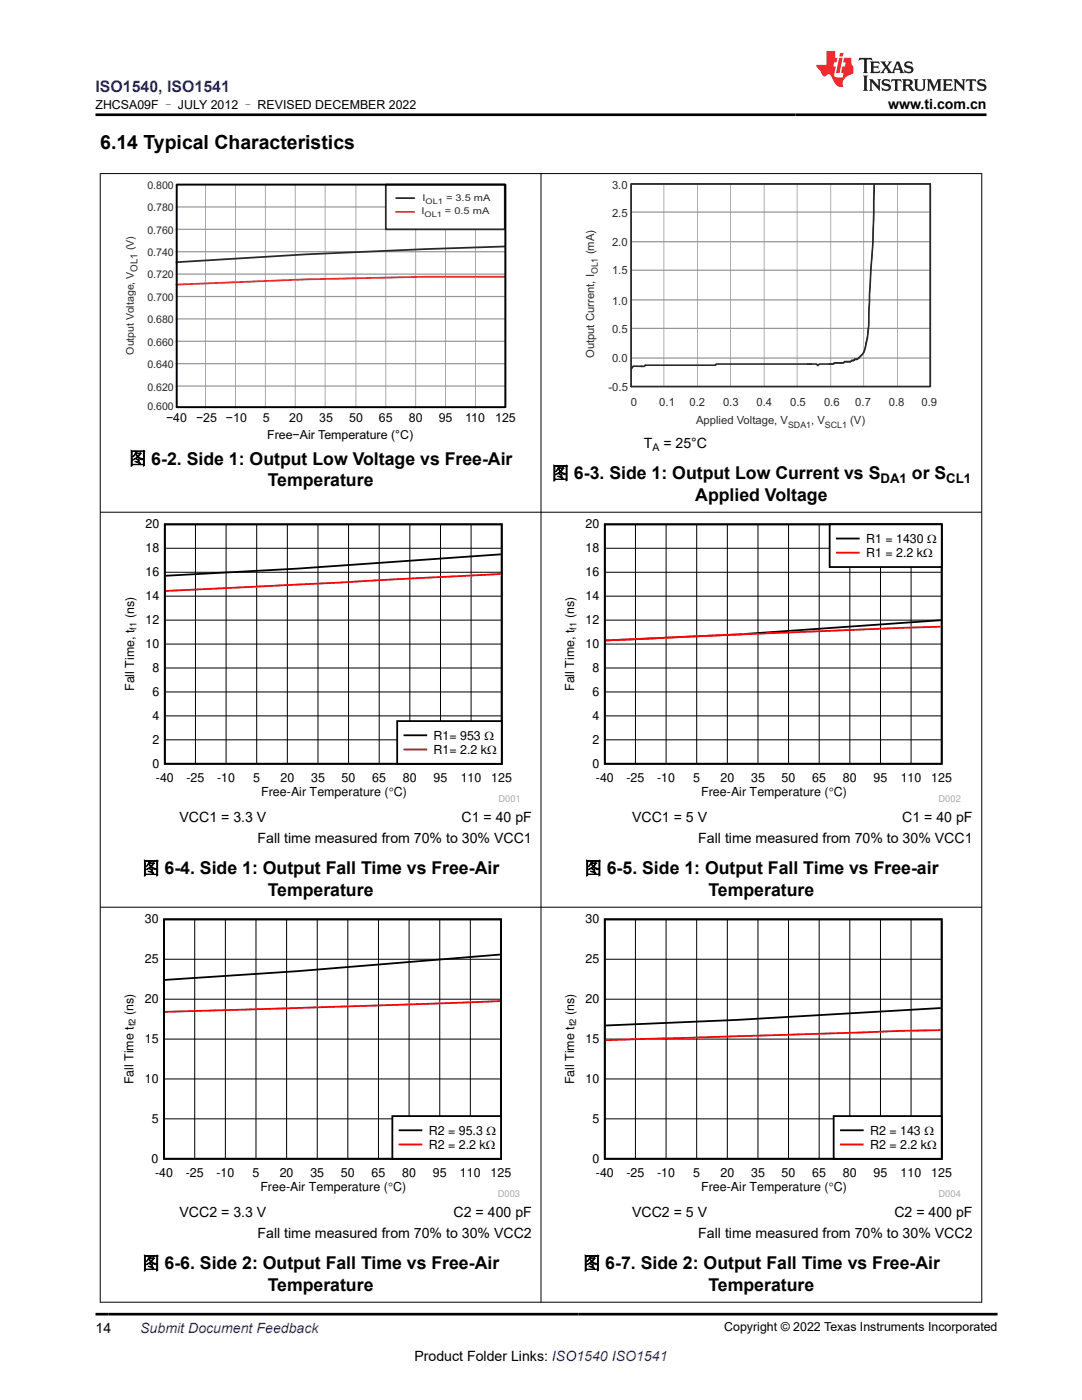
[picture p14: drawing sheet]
<svg xmlns="http://www.w3.org/2000/svg" width="216mm" height="279mm" viewBox="0 0 216 279" stroke-linecap="round" stroke-linejoin="round" font-family="sans-serif">
<defs><g id="words">
<text font-size="3.9" x="20" y="29.8">6.14 Typical Characteristics</text>
<g font-size="3.5">
<text x="25.7" y="92.7">图 6-2. Side 1: Output Low Voltage vs Free-Air</text>
<text x="110" y="95.7">图 6-3. Side 1: Output Low Current vs S</text>
<text x="182" y="95.7">or S</text>
<text x="53.4" y="96.9">Temperature</text>
<text x="138.7" y="99.9">Applied Voltage</text>
<text x="28.3" y="174.5">图 6-4. Side 1: Output Fall Time vs Free-Air</text>
<text x="53.4" y="178.7">Temperature</text>
<text x="116.6" y="174.5">图 6-5. Side 1: Output Fall Time vs Free-air</text>
<text x="141.4" y="178.7">Temperature</text>
<text x="28.3" y="253.3">图 6-6. Side 2: Output Fall Time vs Free-Air</text>
<text x="53.4" y="257.6">Temperature</text>
<text x="116.3" y="253.3">图 6-7. Side 2: Output Fall Time vs Free-Air</text>
<text x="141.4" y="257.6">Temperature</text>
</g>
<text font-size="3.2" fill="#00f" x="19" y="18.3">ISO1540, ISO1541</text>
<g font-size="2.8">
<text x="177.2" y="21.7">www.ti.com.cn</text>
<text x="128.4" y="89.5">T</text>
<text x="132.4" y="89.5">= 25°C</text>
<text x="35.8" y="164.1">VCC1 = 3.3 V</text>
<text x="92.1" y="164.1">C1 = 40 pF</text>
<text x="126.1" y="164.1">VCC1 = 5 V</text>
<text x="180" y="164.1">C1 = 40 pF</text>
<text x="51.4" y="168.3">Fall time measured from 70% to 30% VCC1</text>
<text x="139.3" y="168.3">Fall time measured from 70% to 30% VCC1</text>
<text x="35.8" y="242.9">VCC2 = 3.3 V</text>
<text x="90.5" y="242.9">C2 = 400 pF</text>
<text x="126.1" y="242.9">VCC2 = 5 V</text>
<text x="178.5" y="242.9">C2 = 400 pF</text>
<text x="51.4" y="247.1">Fall time measured from 70% to 30% VCC2</text>
<text x="139.3" y="247.1">Fall time measured from 70% to 30% VCC2</text>
<text x="19" y="266">14</text>
<text x="82.7" y="271.7">Product Folder Links: ISO1540 ISO1541</text>
</g>
<text font-size="2.8" fill="#00f" x="28" y="266">Submit Document Feedback</text>
<g font-size="2.6">
<text x="175.7" y="96.4">DA1</text>
<text x="188.8" y="96.4">CL1</text>
</g>
<g font-size="2.5">
<text x="19.1" y="21.8">ZHCSA09F – JULY 2012 – REVISED DECEMBER 2022</text>
<text x="33.1" y="84.3">−40</text>
<text x="39.1" y="84.3">−25</text>
<text x="45.1" y="84.3">−10</text>
<text x="52.4" y="84.3">5</text>
<text x="53.3" y="87.6">Free−Air Temperature (°C)</text>
<text x="57.7" y="84.3">20</text>
<text x="63.7" y="84.3">35</text>
<text x="69.7" y="84.3">50</text>
<text x="75.6" y="84.3">65</text>
<text x="81.6" y="84.3">80</text>
<text x="87.5" y="84.3">95</text>
<text x="92.8" y="84.3">110</text>
<text x="98.8" y="84.3">125</text>
<text x="29" y="105.5">20</text>
<text x="116.8" y="105.5">20</text>
<text x="29" y="110.2">18</text>
<text x="116.8" y="110.2">18</text>
<text x="172.8" y="108.4">R1 = 1430 :</text>
<text x="172.8" y="111.2">R1 = 2.2 k:</text>
<text x="29" y="119.8">14</text>
<text x="29" y="115">16</text>
<text x="116.8" y="119.8">14</text>
<text x="116.8" y="115">16</text>
<text x="26.8" y="123.4" transform="rotate(-90 26.8 123.4)">(ns)</text>
<text x="29" y="124.6">12</text>
<text x="114.6" y="123.4" transform="rotate(-90 114.6 123.4)">(ns)</text>
<text x="116.8" y="124.6">12</text>
<text x="29" y="129.4">10</text>
<text x="116.8" y="129.4">10</text>
<text x="26.8" y="137.9" transform="rotate(-90 26.8 137.9)">Fall Time, t</text>
<text x="30.4" y="134.1">8</text>
<text x="114.6" y="137.9" transform="rotate(-90 114.6 137.9)">Fall Time, t</text>
<text x="118.2" y="134.1">8</text>
<text x="30.4" y="143.7">4</text>
<text x="30.4" y="138.9">6</text>
<text x="118.2" y="143.7">4</text>
<text x="118.2" y="138.9">6</text>
<text x="30.4" y="148.5">2</text>
<text x="86.5" y="147.6">R1= 953 :</text>
<text x="118.2" y="148.5">2</text>
<text x="30.4" y="153.2">0</text>
<text x="86.5" y="150.5">R1= 2.2 k:</text>
<text x="118.2" y="153.2">0</text>
<text x="31.1" y="156.1">-40</text>
<text x="37.2" y="156.1">-25</text>
<text x="43.3" y="156.1">-10</text>
<text x="50.5" y="156.1">5</text>
<text x="52.1" y="158.9">Free-Air Temperature (qC)</text>
<text x="56" y="156.1">20</text>
<text x="62.1" y="156.1">35</text>
<text x="68.2" y="156.1">50</text>
<text x="74.3" y="156.1">65</text>
<text x="80.4" y="156.1">80</text>
<text x="86.5" y="156.1">95</text>
<text x="91.9" y="156.1">110</text>
<text x="98" y="156.1">125</text>
<text x="118.9" y="156.1">-40</text>
<text x="125" y="156.1">-25</text>
<text x="131.1" y="156.1">-10</text>
<text x="138.3" y="156.1">5</text>
<text x="139.9" y="158.9">Free-Air Temperature (qC)</text>
<text x="143.8" y="156.1">20</text>
<text x="149.9" y="156.1">35</text>
<text x="156" y="156.1">50</text>
<text x="162.1" y="156.1">65</text>
<text x="168.2" y="156.1">80</text>
<text x="174.3" y="156.1">95</text>
<text x="179.7" y="156.1">110</text>
<text x="185.8" y="156.1">125</text>
<text x="28.9" y="184.3">30</text>
<text x="116.8" y="184.3">30</text>
<text x="28.9" y="192.3">25</text>
<text x="116.8" y="192.3">25</text>
<text x="26.6" y="202.6" transform="rotate(-90 26.6 202.6)">(ns)</text>
<text x="28.9" y="200.2">20</text>
<text x="114.6" y="202.6" transform="rotate(-90 114.6 202.6)">(ns)</text>
<text x="116.8" y="200.2">20</text>
<text x="28.9" y="208.2">15</text>
<text x="116.8" y="208.2">15</text>
<text x="26.6" y="216.4" transform="rotate(-90 26.6 216.4)">Fall Time t</text>
<text x="28.9" y="216.1">10</text>
<text x="114.6" y="216.4" transform="rotate(-90 114.6 216.4)">Fall Time t</text>
<text x="116.8" y="216.1">10</text>
<text x="30.3" y="224.1">5</text>
<text x="85.5" y="226.5">R2 = 95.3 :</text>
<text x="118.2" y="224.1">5</text>
<text x="173.6" y="226.5">R2 = 143 :</text>
<text x="30.3" y="232.1">0</text>
<text x="85.5" y="229.3">R2 = 2.2 k:</text>
<text x="118.2" y="232.1">0</text>
<text x="173.6" y="229.3">R2 = 2.2 k:</text>
<text x="30.9" y="234.9">-40</text>
<text x="37.1" y="234.9">-25</text>
<text x="43.2" y="234.9">-10</text>
<text x="50.4" y="234.9">5</text>
<text x="52" y="237.7">Free-Air Temperature (qC)</text>
<text x="55.8" y="234.9">20</text>
<text x="61.9" y="234.9">35</text>
<text x="68" y="234.9">50</text>
<text x="74.1" y="234.9">65</text>
<text x="80.3" y="234.9">80</text>
<text x="86.4" y="234.9">95</text>
<text x="91.8" y="234.9">110</text>
<text x="97.9" y="234.9">125</text>
<text x="118.9" y="234.9">-40</text>
<text x="125" y="234.9">-25</text>
<text x="131.1" y="234.9">-10</text>
<text x="138.3" y="234.9">5</text>
<text x="139.9" y="237.7">Free-Air Temperature (qC)</text>
<text x="143.8" y="234.9">20</text>
<text x="149.9" y="234.9">35</text>
<text x="156" y="234.9">50</text>
<text x="162.1" y="234.9">65</text>
<text x="168.2" y="234.9">80</text>
<text x="174.3" y="234.9">95</text>
<text x="179.7" y="234.9">110</text>
<text x="185.8" y="234.9">125</text>
<text x="144.5" y="265.7">Copyright © 2022 Texas Instruments Incorporated</text>
</g>
<g font-size="2.2" fill="#2b292a">
<text x="122.1" y="37.7">3.0</text>
<text x="122.1" y="43.3">2.5</text>
<text x="118.6" y="50.8" transform="rotate(-90 118.6 50.8)">(mA)</text>
<text x="122.1" y="49.1">2.0</text>
<text x="122.1" y="54.6">1.5</text>
<text x="122.1" y="60.9">1.0</text>
<text x="118.6" y="71.5" transform="rotate(-90 118.6 71.5)">Output Current, I</text>
<text x="122.1" y="66.4">0.5</text>
<text x="121.4" y="78">-0.5</text>
<text x="122.1" y="72.2">0.0</text>
<text x="125.9" y="81">0</text>
<text x="131.6" y="81">0.1</text>
<text x="137.6" y="81">0.2</text>
<text x="144.3" y="81">0.3</text>
<text x="151" y="81">0.4</text>
<text x="157.7" y="81">0.5</text>
<text x="164.4" y="81">0.6</text>
<text x="170.7" y="81">0.7</text>
<text x="177.4" y="81">0.8</text>
<text x="183.9" y="81">0.9</text>
<text x="138.9" y="84.7">Applied Voltage, V</text>
<text x="161.9" y="84.7">, V</text>
<text x="169.7" y="84.7">(V)</text>
</g>
<g font-size="2.1" fill="#2b292a">
<text x="29.4" y="37.6">0.800</text>
<text x="29.4" y="42.2">0.780</text>
<text x="29.4" y="46.8">0.760</text>
<text x="26.7" y="49.9" transform="rotate(-90 26.7 49.9)">(V)</text>
<text x="29.4" y="51.1">0.740</text>
<text x="29.4" y="55.4">0.720</text>
<text x="29.4" y="60">0.700</text>
<text x="29.4" y="64.6">0.680</text>
<text x="26.7" y="70.8" transform="rotate(-90 26.7 70.8)">Output Voltage, V</text>
<text x="29.4" y="69.1">0.660</text>
<text x="29.4" y="73.4">0.640</text>
<text x="29.4" y="81.8">0.600</text>
<text x="29.4" y="78">0.620</text>
</g>
<text font-size="2.1" x="130.2" y="90.1">A</text>
<g font-size="1.9" fill="#2b292a">
<text x="84.3" y="40.2">I</text>
<text x="89" y="40.2">= 3.5 mA</text>
<text x="84.1" y="42.7">I</text>
<text x="88.8" y="42.7">= 0.5 mA</text>
<text x="27.4" y="54.2" transform="rotate(-90 27.4 54.2)">OL1</text>
</g>
<g font-size="1.9">
<text x="27.2" y="125.6" transform="rotate(-90 27.2 125.6)">f1</text>
<text x="115" y="125.6" transform="rotate(-90 115 125.6)">f1</text>
<text x="27.1" y="204.8" transform="rotate(-90 27.1 204.8)">f2</text>
<text x="115" y="204.8" transform="rotate(-90 115 204.8)">f2</text>
</g>
<g font-size="1.9" fill="#a8a8a8">
<text x="99.5" y="160">D001</text>
<text x="187.3" y="160">D002</text>
<text x="99.4" y="238.8">D003</text>
<text x="187.3" y="238.8">D004</text>
</g>
<g font-size="1.8" fill="#2b292a">
<text x="119.3" y="54.7" transform="rotate(-90 119.3 54.7)">OL1</text>
<text x="157.3" y="85.4">SDA1</text>
<text x="164.6" y="85.4">SCL1</text>
</g>
<g font-size="1.6" fill="#2b292a">
<text x="84.9" y="40.8">OL1</text>
<text x="84.7" y="43.4">OL1</text>
</g>
</g></defs>
<g fill="none" stroke="#949596" stroke-width=".2">
<path d="M41 36.8v44.7M47 36.8v44.7M52.9 36.8v44.7M58.9 36.8v44.7M64.9 36.8v44.7M71 36.8v44.7M77 36.8v44.7M82.9 36.8v44.7M88.9 36.8v44.7M94.9 36.8v44.7M35 54.7h65.8M35 50.2h65.8"/>
<path d="M35 45.8h65.8M35 41.3h65.8M35.2 59.2h65.6M35 77h65.8M35 72.6h65.8M35 68.1h65.8M35 63.6h65.8"/>
</g>
<path d="M100.8 49.2l-15.9 .5-23.9 1.1-26 1.5" fill="none" stroke="#2b292a" stroke-width=".29"/>
<path d="M100.8 55.2h-15.9l-23.9 .6-26 1" fill="none" stroke="#ed272d" stroke-width=".29"/>
<path d="M77 36.8h23.7v9h-23.7z" fill-rule="evenodd" fill="#fff"/>
<path d="M77 36.8h23.7v9h-23.7zM79 39.5h3.7" fill="none" stroke="#2b292a" stroke-width=".35"/>
<path d="M35.2 36.8h65.6v44.5h-65.6z" fill="none" stroke="#000" stroke-width=".26"/>
<path d="M35.2 36.8h65.6v44.5h-65.6z" fill="none" stroke="#414141" stroke-width=".2"/>
<path d="M35.2 36.8h65.6v44.5h-65.6z" fill="none" stroke="#000" stroke-width=".35"/>
<path d="M79 42.3h3.6" fill="none" stroke="#ed272d" stroke-width=".35"/>
<g fill="none" stroke="#949596" stroke-width=".2">
<path d="M132.5 36.6v40.5M139.2 36.6v40.5M145.8 36.6v40.5M152.5 36.6v40.5M159.1 36.6v40.5M165.8 36.6v40.5M172.3 36.6v40.5M179.1 36.6v40.5M125.9 59.9h59.7M125.9 53.9h59.7M125.9 48.2h59.7M125.9 42.3h59.7"/>
<path d="M125.9 71.5h59.7M125.9 65.5h59.7"/>
</g>
<path d="M174.5 36.7l-.4 13.4a174.6 174.6 0 0 0-.8 14.8l-.5 3.5a3.8 3.8 0 0 1-1.7 3.3h-.6l-.2 .2h-.4l-.1 .3h-1.3l-.2 .2h-1.8l-.2 .3h-1M127.9 73.1h.3M161.1 72.7h1" fill="none" stroke="#0d1413" stroke-width=".25"/>
<path d="M125.9 36.7h59.7v40.4h-59.7z" fill="none" stroke="#2b292a" stroke-width=".24"/>
<path d="M125.9 36.7h59.7v40.4" fill="none" stroke="#5b5c5e" stroke-width=".2"/>
<path d="M125.9 36.7h59.7v40.4h-59.7zM174.4 36.8l-.1 3a260.3 260.3 0 0 1-.8 18.9l-.1 3.1a23.6 23.6 0 0 1-1 8.4l-1.4 1.5h-.4M162.8 72.7h-19.9l-.1 .2h-14l-.2 .2h-2.2l-.4 .4M166.5 72.4l-.2 .3h-2.8l-.3 .3-.3-.3M170.3 71.9h-.4l-.1 .3h-1.3l-.2 .2h-1.8M170.6 71.7l-.2 .2" fill="none" stroke="#2b292a" stroke-width=".32"/>
<path d="M128.8 72.9l-.2 .2h-2.2l-.5 .7M171 71.7h-.5l-.1 .3" fill="none" stroke="#2b292a" stroke-width=".2"/>
<path d="M24.4 103.6h79.2v56.4h-79.2z" fill-rule="evenodd" fill="#fff"/>
<path d="M32.9 104.6h67.2v47.8h-67.2zM99.9 110.6l-40.5 2.9-26.3 1.4" fill="none" stroke="#000" stroke-width=".36"/>
<g fill="none" stroke="#000" stroke-width=".2">
<path d="M32.9 119h67.2M32.9 114.2h67.2M32.9 109.4h67.2M39 104.6v47.8M45.1 104.6v47.8M51.2 104.6v47.8M57.3 104.6v47.8M63.5 104.6v47.8M69.6 104.6v47.8M75.7 104.6v47.8M81.8 104.6v47.8M87.9 104.6v47.8"/>
<path d="M94 104.6v47.8M32.9 138.1h67.2M32.9 133.3h67.2M32.9 128.5h67.2M32.9 123.8h67.2M32.9 147.6h67.2M32.9 142.9h67.2"/>
</g>
<path d="M99.9 114.6l-66.8 3.3" fill="none" stroke="#f00" stroke-width=".36"/>
<path d="M79.3 143.9h20.8v8.5h-20.8z" fill-rule="evenodd" fill="#fff"/>
<path d="M79.3 143.9h20.8v8.5h-20.8zM80.7 146.7h4.4" fill="none" stroke="#000" stroke-width=".36"/>
<path d="M80.7 149.6h4.4" fill="none" stroke="#f00" stroke-width=".36"/>
<path d="M112.2 103.6h79.5v56.4h-79.5z" fill-rule="evenodd" fill="#fff"/>
<path d="M120.7 104.6h67.2v47.8h-67.2zM187.7 123.8l-40.5 2.8-26.3 1.2" fill="none" stroke="#000" stroke-width=".36"/>
<g fill="none" stroke="#000" stroke-width=".2">
<path d="M120.7 119h67.2M120.7 114.2h67.2M120.7 109.4h67.2M126.8 104.6v47.8M132.9 104.6v47.8M139 104.6v47.8M145.1 104.6v47.8M151.2 104.6v47.8M157.3 104.6v47.8M163.5 104.6v47.8M169.6 104.6v47.8M175.7 104.6v47.8"/>
<path d="M181.8 104.6v47.8M120.7 138.1h67.2M120.7 133.3h67.2M120.7 128.5h67.2M120.7 123.8h67.2M120.7 147.6h67.2M120.7 142.9h67.2"/>
</g>
<path d="M187.7 125.1l-40.5 1.5-26.3 1.2" fill="none" stroke="#f00" stroke-width=".36"/>
<path d="M165.5 104.6h22.4v8.5h-22.4z" fill-rule="evenodd" fill="#fff"/>
<path d="M165.5 104.6h22.4v8.6h-22.4zM167 107.5h4.4" fill="none" stroke="#000" stroke-width=".36"/>
<path d="M167 110.3h4.4" fill="none" stroke="#f00" stroke-width=".36"/>
<path d="M24.3 182.5h79.4v56.4h-79.4z" fill-rule="evenodd" fill="#fff"/>
<path d="M32.7 183.5h67.3v47.8h-67.3zM99.8 190.5l-40.6 3.3-26.3 1.8" fill="none" stroke="#000" stroke-width=".36"/>
<g fill="none" stroke="#000" stroke-width=".2">
<path d="M32.7 199.4h67.3M32.7 191.4h67.3M38.9 183.5v47.8M45 183.5v47.8M51.1 183.5v47.8M57.2 183.5v47.8M63.3 183.5v47.8M69.4 183.5v47.8M75.5 183.5v47.8M81.6 183.5v47.8M87.7 183.5v47.8M93.9 183.5v47.8"/>
<path d="M32.7 215.3h67.3M32.7 207.4h67.3M32.7 223.3h67.3"/>
</g>
<path d="M99.8 199.8l-66.9 2.1" fill="none" stroke="#f00" stroke-width=".36"/>
<path d="M78.3 222.7h21.7v8.6h-21.7z" fill-rule="evenodd" fill="#fff"/>
<path d="M78.3 222.7h21.7v8.6h-21.7zM79.7 225.6h4.4" fill="none" stroke="#000" stroke-width=".36"/>
<path d="M79.7 228.4h4.4" fill="none" stroke="#f00" stroke-width=".36"/>
<path d="M112.2 182.5h79.5v56.4h-79.5z" fill-rule="evenodd" fill="#fff"/>
<path d="M120.7 183.5h67.2v47.8h-67.2zM187.7 201.2l-40.5 2.3-26.3 1.2" fill="none" stroke="#000" stroke-width=".36"/>
<g fill="none" stroke="#000" stroke-width=".2">
<path d="M120.7 199.4h67.2M120.7 191.4h67.2M126.8 183.5v47.8M132.9 183.5v47.8M139 183.5v47.8M145.1 183.5v47.8M151.2 183.5v47.8M157.3 183.5v47.8M163.5 183.5v47.8M169.6 183.5v47.8M175.7 183.5v47.8M181.8 183.5v47.8"/>
<path d="M120.7 215.3h67.2M120.7 207.4h67.2M120.7 223.3h67.2"/>
</g>
<path d="M187.7 205.6l-66.8 2" fill="none" stroke="#f00" stroke-width=".36"/>
<path d="M166.4 222.7h21.5v8.6h-21.5z" fill-rule="evenodd" fill="#fff"/>
<path d="M166.3 222.7h21.6v8.6h-21.6zM167.8 225.6h4.4" fill="none" stroke="#000" stroke-width=".36"/>
<path d="M167.8 228.4h4.4" fill="none" stroke="#f00" stroke-width=".36"/>
<path d="M19.9 34.6h176.1M20 34.6v225.3M107.9 34.6v225.3M195.9 34.6v225.3M19.9 102.2h176.1M19.9 181.1h176.1M19.9 259.9h176.1" fill="none" stroke="#000" stroke-width=".2"/>
<path d="M171.5 11.6l-.2 .5 .5-.2h.6v.1v2.2l-.2 .4h1l-.2-.4v-2.2v-.1h.5l.5 .2-.1-.5zM173.6 12.3l.2 .4v1.5l-.2 .4h1.9l.1-.6a1.08 1.08 0 0 1-1.3 .2v-.7h.6l.4 .2v-.7l-.4 .2h-.6v-.5l.2-.2a1 1 0 0 1 1 .3l-.1-.5zM175.7 12.3l.9 1.1-1 1.2h.9l-.2-.2 .5-.8 .4 .8-.2 .2h1.6l-.2-.2 .2-.5h.9l.1 .5-.1 .2h.9l-.2-.3-.8-2h-.5l-.9 2.2-.9-1.1 .9-1.1h-.8l.2 .2-.4 .6-.4-.6 .2-.2zM179 12.7l.4 1h-.7zM180.7 12.4a.65 .65 0 0 0-.2 .7 .65 .65 0 0 0 .6 .5l.6 .1 .1 .3a.79 .79 0 0 1-.7 .4 .79 .79 0 0 1-.7-.5l.1 .7 .2-.1a.93 .93 0 0 0 1.1 .1 .93 .93 0 0 0 .4-1 1.46 1.46 0 0 0-1.2-.6l-.1-.3a1.09 1.09 0 0 1 1.2 .2l-.2-.6-.1 .1-.5-.2zM172.2 15.1l.2 .4v2.2l-.2 .4h1l-.2-.4v-2.2l.2-.4zM173.4 15.8l.2 .4v1.5l-.2 .4h.8l-.3-.4 .1-1.3 1.6 1.8v-2l.2-.4h-.7l.1 .2 .1 1.1-1.2-1.3zM176.2 15.9a.65 .65 0 0 0-.2 .8 .65 .65 0 0 0 .6 .4l.6 .2 .1 .2a.79 .79 0 0 1-.7 .4 .79 .79 0 0 1-.7-.5l.1 .7 .2-.1a.93 .93 0 0 0 1.1 .1 .93 .93 0 0 0 .4-.9 1.46 1.46 0 0 0-1.2-.6l-.1-.4a1.09 1.09 0 0 1 1.2 .2l-.1-.6-.2 .1-.5-.1zM177.9 15.8l-.1 .6a.63 .63 0 0 1 .8-.3v1.6l-.3 .4h1l-.2-.4v-1.6a.66 .66 0 0 1 .8 .3l-.1-.6zM180 15.8l.2 .4v1.5l-.2 .4h1l-.2-.2-.1-.7h.5l.1 .2a.79 .79 0 0 0 1.2 .6l-1-.9a.61 .61 0 0 0 .6-.6 .61 .61 0 0 0-.5-.7zM180.8 16.1h.1a.47 .47 0 0 1 .5 .1 .47 .47 0 0 1 .1 .5l-.1 .1-.7 .1zM182.3 15.8l.2 .2a2.27 2.27 0 0 0 .4 2 1.04 1.04 0 0 0 1.7-.7v-1.3l.2-.2h-.8l.2 .4v1.1a.6 .6 0 0 1-.6 .6 .6 .6 0 0 1-.6-.6v-1.1l.3-.4zM184.9 15.8l.2 .4v1.5l-.2 .4h.8l-.3-.4v-1.4l.9 1.9 .9-1.9v1.4l-.3 .4h1l-.2-.4v-1.5l.2-.4h-.8l-.7 1.5-.6-1.5zM188.1 15.8l.2 .4v1.5l-.2 .4h1.9l.1-.6a1.09 1.09 0 0 1-1.3 .2v-.7h.6l.4 .2v-.6l-.4 .2h-.6v-.6l.2-.1a1.01 1.01 0 0 1 1 .3l-.1-.6zM190.2 15.8l.3 .4v1.5l-.3 .4h.8l-.2-.4v-1.3l1.6 1.8v-2l.2-.4h-.7l.2 .2v1.1l-1.2-1.3zM192.8 15.8l-.1 .6a.63 .63 0 0 1 .8-.3v1.6l-.3 .4h1l-.2-.4v-1.6a.66 .66 0 0 1 .8 .3l-.1-.6zM195.2 15.9a.65 .65 0 0 0-.2 .8 .65 .65 0 0 0 .6 .4l.6 .2 .2 .2a.79 .79 0 0 1-.7 .4 .79 .79 0 0 1-.7-.5l.1 .7 .2-.1a.93 .93 0 0 0 1 .1 .93 .93 0 0 0 .5-.9 1.46 1.46 0 0 0-1.3-.6v-.4a1.09 1.09 0 0 1 1.2 .2l-.2-.6-.2 .1-.5-.1z" fill="#231f20"/>
<path d="M164.9 10.2v2.8h-2l.1 .3 .8 1a.95 .95 0 0 0 1 .9 .59 .59 0 0 1 .5-.4 .59 .59 0 0 1 .5 .4l.4 .7a1.59 1.59 0 0 0 2.1 1.4 1.61 1.61 0 0 1 1-2.3l1-.3-.1-1.5a1.59 1.59 0 0 1-.3-1.7h-1.5l-.2 .9h.6l-.2 .9h-.5l-.2 1v.2l.4 .1-.1 .9h-.7a.73 .73 0 0 1-1-.7l.3-1.5h-.5l.1-.9h.5l.2-.9h-.5v-1.3zM167.4 11.5l-.6 3.1h.7l.6-3.1zM167.6 10.6l-.1 .6h.7l.1-.6z" fill="#ed1c24"/>
<path d="M19 22.9h177.8M19 262.3h180" fill="none" stroke="#000" stroke-width=".53"/>
<use href="#words"/>
</svg>
